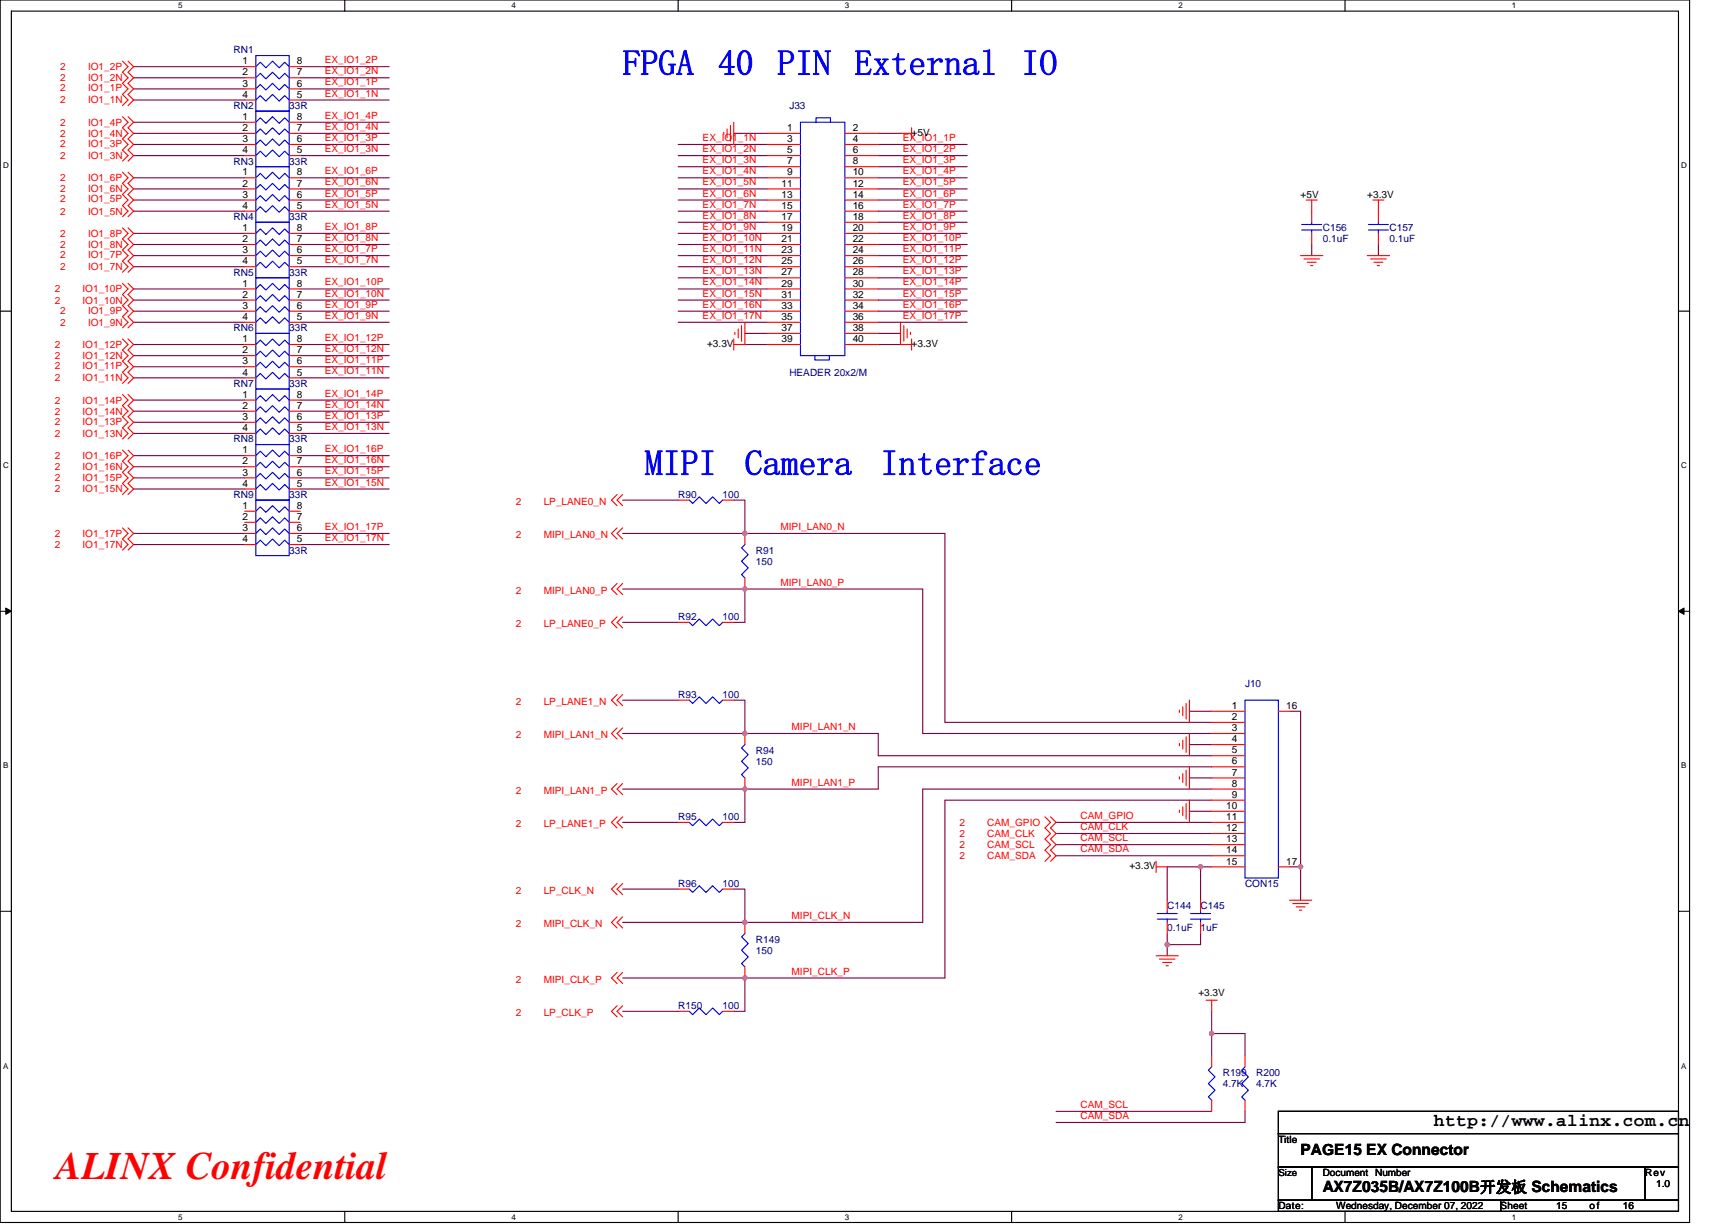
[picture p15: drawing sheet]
<svg xmlns="http://www.w3.org/2000/svg" width="297mm" height="210mm" viewBox="0 0 297 210" stroke-linecap="round" stroke-linejoin="round" font-family="sans-serif">
<defs><g id="words">
<text font-size="6.7" fill="#f00" x="9.6" y="202.2">ALINX Confidential</text>
<g font-size="6.1" fill="#00f">
<text x="106.7" y="12.9">FPGA 40 PIN External IO</text>
<text x="110.5" y="81.4">MIPI</text>
<text x="127.7" y="81.4">Camera</text>
<text x="150.9" y="81.4">Interface</text>
</g>
<text font-size="3" x="245.8" y="193.1">http://www.alinx.com.cn</text>
<g font-size="2.7">
<text x="222.9" y="197.9">PAGE15 EX Connector</text>
<text x="226.7" y="204.4">AX7Z035B/AX7Z100B开发板 Schematics</text>
</g>
<g font-size="1.7" fill="#000080">
<text x="40" y="9.2">RN1</text>
<text x="40" y="18.7">RN2</text>
<text x="49.6" y="18.7">33R</text>
<text x="135.3" y="18.7">J33</text>
<text x="40" y="28.2">RN3</text>
<text x="49.6" y="28.2">33R</text>
<text x="40" y="37.7">RN4</text>
<text x="49.6" y="37.7">33R</text>
<text x="226.7" y="39.6">C156</text>
<text x="226.7" y="41.6">0.1uF</text>
<text x="238.2" y="39.6">C157</text>
<text x="238.2" y="41.6">0.1uF</text>
<text x="40" y="47.3">RN5</text>
<text x="49.6" y="47.3">33R</text>
<text x="40" y="56.8">RN6</text>
<text x="49.6" y="56.8">33R</text>
<text x="135.3" y="64.4">HEADER 20x2/M</text>
<text x="40" y="66.3">RN7</text>
<text x="49.6" y="66.3">33R</text>
<text x="40" y="75.8">RN8</text>
<text x="49.6" y="75.8">33R</text>
<text x="40" y="85.4">RN9</text>
<text x="49.6" y="85.4">33R</text>
<text x="116.2" y="85.4">R90</text>
<text x="123.9" y="85.4">100</text>
<text x="49.6" y="94.9">33R</text>
<text x="129.6" y="94.9">R91</text>
<text x="129.6" y="96.8">150</text>
<text x="116.2" y="106.3">R92</text>
<text x="123.9" y="106.3">100</text>
<text x="116.2" y="119.7">R93</text>
<text x="123.9" y="119.7">100</text>
<text x="213.4" y="117.8">J10</text>
<text x="129.6" y="129.2">R94</text>
<text x="129.6" y="131.1">150</text>
<text x="116.2" y="140.6">R95</text>
<text x="123.9" y="140.6">100</text>
<text x="116.2" y="152">R96</text>
<text x="123.9" y="152">100</text>
<text x="200.1" y="155.9">C144</text>
<text x="205.8" y="155.9">C145</text>
<text x="213.4" y="152">CON15</text>
<text x="129.6" y="161.6">R149</text>
<text x="200.1" y="159.7">0.1uF</text>
<text x="205.8" y="159.7">1uF</text>
<text x="129.6" y="163.5">150</text>
<text x="116.2" y="173">R150</text>
<text x="123.9" y="173">100</text>
<text x="209.6" y="184.4">R199</text>
<text x="215.3" y="184.4">R200</text>
<text x="209.6" y="186.3">4.7K</text>
<text x="215.3" y="186.3">4.7K</text>
</g>
<g font-size="1.7">
<text x="41.6" y="11">1</text>
<text x="50.9" y="11">8</text>
<text x="41.6" y="12.9">2</text>
<text x="41.6" y="14.8">3</text>
<text x="41.6" y="16.7">4</text>
<text x="50.9" y="16.7">5</text>
<text x="50.9" y="14.8">6</text>
<text x="50.9" y="12.9">7</text>
<text x="41.6" y="20.6">1</text>
<text x="41.6" y="22.5">2</text>
<text x="50.9" y="22.5">7</text>
<text x="50.9" y="20.6">8</text>
<text x="134.9" y="22.5">1</text>
<text x="146.2" y="22.5">2</text>
<text x="156.2" y="23.3">+5V</text>
<text x="41.6" y="24.4">3</text>
<text x="41.6" y="26.3">4</text>
<text x="50.9" y="26.3">5</text>
<text x="50.9" y="24.4">6</text>
<text x="134.9" y="24.4">3</text>
<text x="134.9" y="26.3">5</text>
<text x="134.9" y="28.2">7</text>
<text x="146.2" y="24.4">4</text>
<text x="146.2" y="26.3">6</text>
<text x="146.2" y="28.2">8</text>
<text x="41.6" y="30.1">1</text>
<text x="41.6" y="32">2</text>
<text x="41.6" y="33.9">3</text>
<text x="41.6" y="35.8">4</text>
<text x="50.9" y="35.8">5</text>
<text x="50.9" y="33.9">6</text>
<text x="50.9" y="32">7</text>
<text x="50.9" y="30.1">8</text>
<text x="134" y="32">11</text>
<text x="134" y="33.9">13</text>
<text x="134" y="35.8">15</text>
<text x="134.9" y="30.1">9</text>
<text x="146.2" y="30.1">10</text>
<text x="146.2" y="32">12</text>
<text x="146.2" y="33.9">14</text>
<text x="146.2" y="35.8">16</text>
<text x="222.9" y="33.9">+5V</text>
<text x="234.4" y="33.9">+3.3V</text>
<text x="41.6" y="39.6">1</text>
<text x="41.6" y="41.5">2</text>
<text x="50.9" y="41.5">7</text>
<text x="50.9" y="39.6">8</text>
<text x="134" y="37.7">17</text>
<text x="134" y="39.6">19</text>
<text x="134" y="41.5">21</text>
<text x="146.2" y="37.7">18</text>
<text x="146.2" y="39.6">20</text>
<text x="146.2" y="41.5">22</text>
<text x="41.6" y="43.4">3</text>
<text x="41.6" y="45.3">4</text>
<text x="50.9" y="45.3">5</text>
<text x="50.9" y="43.4">6</text>
<text x="134" y="43.4">23</text>
<text x="134" y="45.3">25</text>
<text x="134" y="47.2">27</text>
<text x="146.2" y="43.4">24</text>
<text x="146.2" y="45.3">26</text>
<text x="146.2" y="47.2">28</text>
<text x="41.6" y="49.1">1</text>
<text x="41.6" y="51">2</text>
<text x="41.6" y="52.9">3</text>
<text x="50.9" y="52.9">6</text>
<text x="50.9" y="51">7</text>
<text x="50.9" y="49.1">8</text>
<text x="134" y="49.1">29</text>
<text x="134" y="51">31</text>
<text x="134" y="52.9">33</text>
<text x="146.2" y="49.1">30</text>
<text x="146.2" y="51">32</text>
<text x="146.2" y="52.9">34</text>
<text x="41.6" y="58.7">1</text>
<text x="41.6" y="54.8">4</text>
<text x="50.9" y="58.7">8</text>
<text x="50.9" y="54.8">5</text>
<text x="121.2" y="59.5">+3.3V</text>
<text x="134" y="54.8">35</text>
<text x="134" y="56.7">37</text>
<text x="134" y="58.7">39</text>
<text x="146.2" y="54.8">36</text>
<text x="146.2" y="56.7">38</text>
<text x="146.2" y="58.7">40</text>
<text x="156.2" y="59.5">+3.3V</text>
<text x="41.6" y="60.6">2</text>
<text x="41.6" y="62.5">3</text>
<text x="41.6" y="64.4">4</text>
<text x="50.9" y="64.4">5</text>
<text x="50.9" y="62.5">6</text>
<text x="50.9" y="60.6">7</text>
<text x="41.6" y="68.2">1</text>
<text x="41.6" y="70.1">2</text>
<text x="41.6" y="72">3</text>
<text x="50.9" y="72">6</text>
<text x="50.9" y="70.1">7</text>
<text x="50.9" y="68.2">8</text>
<text x="41.6" y="77.7">1</text>
<text x="41.6" y="73.9">4</text>
<text x="50.9" y="77.7">8</text>
<text x="50.9" y="73.9">5</text>
<text x="41.6" y="79.6">2</text>
<text x="41.6" y="81.5">3</text>
<text x="41.6" y="83.4">4</text>
<text x="50.9" y="83.4">5</text>
<text x="50.9" y="81.5">6</text>
<text x="50.9" y="79.6">7</text>
<text x="41.6" y="87.2">1</text>
<text x="41.6" y="89.1">2</text>
<text x="50.9" y="89.1">7</text>
<text x="50.9" y="87.2">8</text>
<text x="41.6" y="91">3</text>
<text x="41.6" y="92.9">4</text>
<text x="50.9" y="92.9">5</text>
<text x="50.9" y="91">6</text>
<text x="211.1" y="121.5">1</text>
<text x="211.1" y="123.4">2</text>
<text x="211.1" y="125.3">3</text>
<text x="220.4" y="121.5">16</text>
<text x="211.1" y="127.2">4</text>
<text x="211.1" y="129.1">5</text>
<text x="211.1" y="131">6</text>
<text x="211.1" y="132.9">7</text>
<text x="211.1" y="134.9">8</text>
<text x="211.1" y="136.8">9</text>
<text x="210.2" y="138.7">10</text>
<text x="210.2" y="140.6">11</text>
<text x="210.2" y="142.5">12</text>
<text x="193.6" y="149">+3.3V</text>
<text x="210.2" y="144.4">13</text>
<text x="210.2" y="146.3">14</text>
<text x="210.2" y="148.2">15</text>
<text x="220.4" y="148.2">17</text>
<text x="205.4" y="170.7">+3.3V</text>
<text x="219.1" y="195.9">Title</text>
<text x="219.1" y="201.5">Size</text>
<text x="226.7" y="201.6">Document Number</text>
<text x="282" y="201.6">Rev</text>
<text x="283.9" y="203.5">1.0</text>
<text x="219.1" y="207.3">Date:</text>
<text x="229" y="207.3">Wednesday, December 07, 2022</text>
<text x="257.2" y="207.3">Sheet</text>
<text x="266.7" y="207.3">15</text>
<text x="272.5" y="207.3">of</text>
<text x="278.2" y="207.3">16</text>
</g>
<g font-size="1.7" fill="#f00">
<text x="55.7" y="10.8">EX_IO1_2P</text>
<text x="10.3" y="13.9">2</text>
<text x="10.3" y="12">2</text>
<text x="10.3" y="15.6">2</text>
<text x="10.3" y="17.7">2</text>
<text x="15.1" y="13.9">IO1_2N</text>
<text x="15.1" y="12">IO1_2P</text>
<text x="15.1" y="15.6">IO1_1P</text>
<text x="15.1" y="17.7">IO1_1N</text>
<text x="55.7" y="12.7">EX_IO1_2N</text>
<text x="55.7" y="14.6">EX_IO1_1P</text>
<text x="55.7" y="16.6">EX_IO1_1N</text>
<text x="10.3" y="21.5">2</text>
<text x="10.3" y="23.5">2</text>
<text x="15.1" y="21.5">IO1_4P</text>
<text x="15.1" y="23.5">IO1_4N</text>
<text x="55.7" y="20.4">EX_IO1_4P</text>
<text x="55.7" y="22.3">EX_IO1_4N</text>
<text x="10.3" y="25.2">2</text>
<text x="10.3" y="27.3">2</text>
<text x="15.1" y="25.2">IO1_3P</text>
<text x="15.1" y="27.3">IO1_3N</text>
<text x="55.7" y="24.2">EX_IO1_3P</text>
<text x="55.7" y="26.1">EX_IO1_3N</text>
<text x="55.7" y="29.9">EX_IO1_6P</text>
<text x="120.4" y="24.2">EX_IO1_1N</text>
<text x="120.4" y="26.1">EX_IO1_2N</text>
<text x="120.4" y="28">EX_IO1_3N</text>
<text x="120.4" y="29.9">EX_IO1_4N</text>
<text x="154.7" y="24.2">EX_IO1_1P</text>
<text x="154.7" y="26.1">EX_IO1_2P</text>
<text x="154.7" y="28">EX_IO1_3P</text>
<text x="154.7" y="29.9">EX_IO1_4P</text>
<text x="10.3" y="31.1">2</text>
<text x="10.3" y="33">2</text>
<text x="10.3" y="34.7">2</text>
<text x="15.1" y="31.1">IO1_6P</text>
<text x="15.1" y="33">IO1_6N</text>
<text x="15.1" y="34.7">IO1_5P</text>
<text x="55.7" y="33.7">EX_IO1_5P</text>
<text x="55.7" y="31.8">EX_IO1_6N</text>
<text x="55.7" y="35.6">EX_IO1_5N</text>
<text x="120.4" y="31.8">EX_IO1_5N</text>
<text x="120.4" y="33.7">EX_IO1_6N</text>
<text x="120.4" y="35.6">EX_IO1_7N</text>
<text x="154.7" y="31.8">EX_IO1_5P</text>
<text x="154.7" y="33.7">EX_IO1_6P</text>
<text x="154.7" y="35.6">EX_IO1_7P</text>
<text x="10.3" y="36.8">2</text>
<text x="10.3" y="40.6">2</text>
<text x="15.1" y="36.8">IO1_5N</text>
<text x="15.1" y="40.6">IO1_8P</text>
<text x="55.7" y="39.4">EX_IO1_8P</text>
<text x="55.7" y="41.3">EX_IO1_8N</text>
<text x="120.4" y="37.5">EX_IO1_8N</text>
<text x="120.4" y="39.4">EX_IO1_9N</text>
<text x="120.4" y="41.3">EX_IO1_10N</text>
<text x="154.7" y="37.5">EX_IO1_8P</text>
<text x="154.7" y="39.4">EX_IO1_9P</text>
<text x="154.7" y="41.3">EX_IO1_10P</text>
<text x="10.3" y="42.5">2</text>
<text x="10.3" y="44.2">2</text>
<text x="10.3" y="46.3">2</text>
<text x="15.1" y="42.5">IO1_8N</text>
<text x="15.1" y="44.2">IO1_7P</text>
<text x="15.1" y="46.3">IO1_7N</text>
<text x="55.7" y="43.2">EX_IO1_7P</text>
<text x="55.7" y="45.1">EX_IO1_7N</text>
<text x="120.4" y="43.2">EX_IO1_11N</text>
<text x="120.4" y="45.1">EX_IO1_12N</text>
<text x="120.4" y="47">EX_IO1_13N</text>
<text x="154.7" y="43.2">EX_IO1_11P</text>
<text x="154.7" y="45.1">EX_IO1_12P</text>
<text x="154.7" y="47">EX_IO1_13P</text>
<text x="9.4" y="50.1">2</text>
<text x="9.4" y="52">2</text>
<text x="10.3" y="53.7">2</text>
<text x="14.1" y="50.1">IO1_10P</text>
<text x="14.1" y="52">IO1_10N</text>
<text x="15.1" y="53.7">IO1_9P</text>
<text x="55.7" y="48.9">EX_IO1_10P</text>
<text x="55.7" y="52.7">EX_IO1_9P</text>
<text x="55.7" y="50.8">EX_IO1_10N</text>
<text x="120.4" y="48.9">EX_IO1_14N</text>
<text x="120.4" y="50.8">EX_IO1_15N</text>
<text x="120.4" y="52.7">EX_IO1_16N</text>
<text x="154.7" y="48.9">EX_IO1_14P</text>
<text x="154.7" y="50.8">EX_IO1_15P</text>
<text x="154.7" y="52.7">EX_IO1_16P</text>
<text x="9.4" y="59.6">2</text>
<text x="10.3" y="55.8">2</text>
<text x="14.1" y="59.6">IO1_12P</text>
<text x="15.1" y="55.8">IO1_9N</text>
<text x="55.7" y="54.7">EX_IO1_9N</text>
<text x="55.7" y="58.5">EX_IO1_12P</text>
<text x="120.4" y="54.7">EX_IO1_17N</text>
<text x="154.7" y="54.7">EX_IO1_17P</text>
<text x="9.4" y="61.6">2</text>
<text x="9.4" y="63.3">2</text>
<text x="9.4" y="65.4">2</text>
<text x="14.1" y="61.6">IO1_12N</text>
<text x="14.1" y="63.3">IO1_11P</text>
<text x="14.1" y="65.4">IO1_11N</text>
<text x="55.7" y="62.3">EX_IO1_11P</text>
<text x="55.7" y="60.4">EX_IO1_12N</text>
<text x="55.7" y="64.2">EX_IO1_11N</text>
<text x="9.4" y="69.2">2</text>
<text x="9.4" y="71.1">2</text>
<text x="14.1" y="69.2">IO1_14P</text>
<text x="14.1" y="71.1">IO1_14N</text>
<text x="55.7" y="68">EX_IO1_14P</text>
<text x="55.7" y="71.8">EX_IO1_13P</text>
<text x="55.7" y="69.9">EX_IO1_14N</text>
<text x="9.4" y="72.8">2</text>
<text x="9.4" y="74.9">2</text>
<text x="14.1" y="72.8">IO1_13P</text>
<text x="14.1" y="74.9">IO1_13N</text>
<text x="55.7" y="73.7">EX_IO1_13N</text>
<text x="55.7" y="77.5">EX_IO1_16P</text>
<text x="9.4" y="78.7">2</text>
<text x="9.4" y="80.6">2</text>
<text x="9.4" y="82.5">2</text>
<text x="14.1" y="78.7">IO1_16P</text>
<text x="14.1" y="80.6">IO1_16N</text>
<text x="14.1" y="82.5">IO1_15P</text>
<text x="55.7" y="81.3">EX_IO1_15P</text>
<text x="55.7" y="79.4">EX_IO1_16N</text>
<text x="55.7" y="83.2">EX_IO1_15N</text>
<text x="9.4" y="84.4">2</text>
<text x="14.1" y="84.4">IO1_15N</text>
<text x="88.4" y="86.5">2</text>
<text x="93.2" y="86.5">LP_LANE0_N</text>
<text x="9.4" y="92">2</text>
<text x="9.4" y="93.9">2</text>
<text x="14.1" y="92">IO1_17P</text>
<text x="14.1" y="93.9">IO1_17N</text>
<text x="55.7" y="90.8">EX_IO1_17P</text>
<text x="55.7" y="92.8">EX_IO1_17N</text>
<text x="88.4" y="92.2">2</text>
<text x="93.2" y="92.2">MIPI_LAN0_N</text>
<text x="133.8" y="90.8">MIPI_LAN0_N</text>
<text x="88.4" y="101.7">2</text>
<text x="93.2" y="101.7">MIPI_LAN0_P</text>
<text x="133.8" y="100.4">MIPI_LAN0_P</text>
<text x="88.4" y="107.5">2</text>
<text x="93.2" y="107.5">LP_LANE0_P</text>
<text x="88.4" y="120.8">2</text>
<text x="93.2" y="120.8">LP_LANE1_N</text>
<text x="135.7" y="125.1">MIPI_LAN1_N</text>
<text x="88.4" y="126.5">2</text>
<text x="93.2" y="126.5">MIPI_LAN1_N</text>
<text x="88.4" y="136">2</text>
<text x="93.2" y="136">MIPI_LAN1_P</text>
<text x="135.7" y="134.7">MIPI_LAN1_P</text>
<text x="88.4" y="141.8">2</text>
<text x="93.2" y="141.8">LP_LANE1_P</text>
<text x="164.4" y="141.6">2</text>
<text x="164.4" y="143.5">2</text>
<text x="169.2" y="141.6">CAM_GPIO</text>
<text x="169.2" y="143.5">CAM_CLK</text>
<text x="185.2" y="140.4">CAM_GPIO</text>
<text x="185.2" y="142.3">CAM_CLK</text>
<text x="164.4" y="145.4">2</text>
<text x="164.4" y="147.3">2</text>
<text x="169.2" y="145.4">CAM_SCL</text>
<text x="169.2" y="147.3">CAM_SDA</text>
<text x="185.2" y="144.2">CAM_SCL</text>
<text x="185.2" y="146.1">CAM_SDA</text>
<text x="88.4" y="153.2">2</text>
<text x="93.2" y="153.2">LP_CLK_N</text>
<text x="88.4" y="158.9">2</text>
<text x="93.2" y="158.9">MIPI_CLK_N</text>
<text x="135.7" y="157.5">MIPI_CLK_N</text>
<text x="135.7" y="167">MIPI_CLK_P</text>
<text x="88.4" y="168.4">2</text>
<text x="93.2" y="168.4">MIPI_CLK_P</text>
<text x="88.4" y="174.1">2</text>
<text x="93.2" y="174.1">LP_CLK_P</text>
<text x="185.2" y="189.9">CAM_SCL</text>
<text x="185.2" y="191.8">CAM_SDA</text>
</g>
<g font-size="1.4">
<text x="30.5" y="1.4">5</text>
<text x="87.7" y="1.4">4</text>
<text x="144.8" y="1.4">3</text>
<text x="202" y="1.4">2</text>
<text x="259.1" y="1.4">1</text>
<text x=".5" y="28.9">D</text>
<text x="288.2" y="28.9">D</text>
<text x=".5" y="80.3">C</text>
<text x="288.2" y="80.3">C</text>
<text x=".5" y="131.7">B</text>
<text x="288.2" y="131.7">B</text>
<text x=".5" y="183.2">A</text>
<text x="288.2" y="183.2">A</text>
<text x="30.5" y="209.1">5</text>
<text x="87.7" y="209.1">4</text>
<text x="144.8" y="209.1">3</text>
<text x="202" y="209.1">2</text>
<text x="259.1" y="209.1">1</text>
</g>
</g></defs>
<path d="M0 0h289.6v209.5h-289.6zM1.9 1.9h285.8v205.7h-285.8z" fill="none" stroke="#000" stroke-width=".19"/>
<g fill="#fff">
<path d="M30.5 .2h.8v1.5h-.8z"/>
<path d="M30.5 207.8h.8v1.6h-.8z"/>
</g>
<path d="M59.1 0v1.9M59.1 207.6v1.9" fill="none" stroke="#000" stroke-width=".19"/>
<g fill="#fff">
<path d="M87.7 .2h.7v1.5h-.7z"/>
<path d="M87.7 207.8h.7v1.6h-.7z"/>
</g>
<path d="M116.2 0v1.9M116.2 207.6v1.9" fill="none" stroke="#000" stroke-width=".19"/>
<g fill="#fff">
<path d="M144.8 .2h.8v1.5h-.8z"/>
<path d="M144.8 207.8h.8v1.6h-.8z"/>
</g>
<path d="M173.4 0v1.9M173.4 207.6v1.9" fill="none" stroke="#000" stroke-width=".19"/>
<g fill="#fff">
<path d="M202 .2h.7v1.5h-.7z"/>
<path d="M202 207.8h.7v1.6h-.7z"/>
</g>
<path d="M230.5 0v1.9M230.5 207.6v1.9" fill="none" stroke="#000" stroke-width=".19"/>
<g fill="#fff">
<path d="M259.1 .2h.8v1.5h-.8z"/>
<path d="M259.1 207.8h.8v1.6h-.8z"/>
<path d="M.5 27.6h1v1.5h-1z"/>
<path d="M288.2 27.6h1v1.5h-1z"/>
<path d="M.5 79.1h1v1.5h-1z"/>
<path d="M288.2 79.1h1v1.5h-1z"/>
</g>
<path d="M0 53.3h1.9M287.7 53.3h1.9" fill="none" stroke="#000" stroke-width=".19"/>
<g fill="#fff">
<path d="M.5 130.5h.9v1.5h-.9z"/>
<path d="M288.2 130.5h.9v1.5h-.9z"/>
</g>
<path d="M0 104.8h1.9M287.7 104.8h1.9" fill="none" stroke="#000" stroke-width=".19"/>
<path d="M1 104.2l.9 .6-.9 .5zM287.7 104.8l.9-.6v1.1z" fill="#000" stroke="#000" stroke-width=".17"/>
<g fill="#fff">
<path d="M.5 181.9h.9v1.6h-.9z"/>
<path d="M288.2 181.9h.9v1.6h-.9z"/>
</g>
<path d="M0 156.2h1.9M287.7 156.2h1.9M219.1 190.5h68.6v3.8h-68.6zM219.1 194.3h68.6v5.7h-68.6zM219.1 200h5.7v5.7h-5.7zM219.1 205.7h38.1v1.9h-38.1zM224.8 200h57.2v5.7h-57.2zM257.2 205.7h30.5v1.9h-30.5zM282 200h5.7v5.7h-5.7z" fill="none" stroke="#000" stroke-width=".19"/>
<g fill="none" stroke="#800040" stroke-width=".19">
<path d="M22.9 13.3h19M22.9 11.4h19M22.9 15.2h19M22.9 17.1h19M51.5 11.4h15.2M51.5 13.3h15.2M51.5 15.2h15.2M51.5 17.1h15.2M22.9 21h19M22.9 22.9h19M22.9 24.8h19M22.9 26.7h19"/>
<path d="M22.9 30.5h19M22.9 32.4h19M22.9 34.3h19M22.9 36.2h19M51.5 21h15.2M51.5 24.8h15.2M51.5 22.9h15.2M51.5 26.7h15.2M51.5 30.5h15.2M51.5 34.3h15.2M51.5 32.4h15.2M51.5 36.2h15.2"/>
<path d="M116.2 24.8h15.3M116.2 26.7h15.3M116.2 28.6h15.3M116.2 30.5h15.3M116.2 32.4h15.3M116.2 34.3h15.3M116.2 36.2h15.3M116.2 38.1h15.3M125.8 22.9h5.7M150.5 22.9h3.8M150.5 24.8h15.3M150.5 26.7h15.3"/>
<path d="M150.5 28.6h15.3M150.5 30.5h15.3M150.5 32.4h15.3M150.5 34.3h15.3M150.5 36.2h15.3M150.5 38.1h15.3M22.9 40h19M22.9 41.9h19M22.9 43.8h19M22.9 45.7h19M22.9 49.5h19M22.9 51.4h19"/>
<path d="M22.9 53.3h19M22.9 55.2h19M22.9 59.1h19M51.5 40h15.2M51.5 43.8h15.2M51.5 41.9h15.2M51.5 45.7h15.2M51.5 49.5h15.2M51.5 53.3h15.2M51.5 51.4h15.2M51.5 55.2h15.2M51.5 59.1h15.2"/>
<path d="M116.2 40h15.3M116.2 41.9h15.3M116.2 43.8h15.3M116.2 45.7h15.3M116.2 47.6h15.3M116.2 49.5h15.3M116.2 51.4h15.3M116.2 53.3h15.3M116.2 55.2h15.3M127.7 59.1h3.8M127.7 57.1h3.8M150.5 57.1h3.8"/>
<path d="M150.5 59.1h3.8M150.5 40h15.3M150.5 41.9h15.3M150.5 43.8h15.3M150.5 45.7h15.3M150.5 47.6h15.3M150.5 49.5h15.3M150.5 51.4h15.3M150.5 53.3h15.3M150.5 55.2h15.3M224.8 41.9v1.9M236.3 41.9v1.9"/>
<path d="M22.9 61h19M22.9 62.9h19M22.9 64.8h19M22.9 68.6h19M22.9 70.5h19M22.9 72.4h19M22.9 74.3h19M22.9 78.1h19M51.5 62.9h15.2M51.5 61h15.2M51.5 64.8h15.2M51.5 68.6h15.2"/>
<path d="M51.5 72.4h15.2M51.5 70.5h15.2M51.5 74.3h15.2M51.5 78.1h15.2M22.9 80h19M22.9 81.9h19M22.9 83.8h19M22.9 91.4h19M22.9 93.3h19M51.5 81.9h15.2M51.5 80h15.2M51.5 83.8h15.2"/>
<path d="M51.5 91.4h15.2M51.5 93.3h15.2M106.7 91.4h21M106.7 85.7h9.5M125.8 85.7h1.9v5.7M127.7 91.4h34.3v32.4h45.7M106.7 101h21M106.7 106.7h9.5M127.7 101h30.5v24.7h49.5M127.7 101v5.7h-1.9M106.7 135.3h21M106.7 125.7h21"/>
<path d="M106.7 120h9.5M125.8 120h1.9v5.7M127.7 125.7h22.8v3.8h57.2M127.7 135.3v5.7h-1.9M203.9 121.9h3.8M203.9 127.6h3.8M203.9 133.3h3.8M203.9 139.1h3.8M207.7 131.4h-57.2v3.9h-22.8M207.7 135.3h-49.5v22.8h-30.5M207.7 137.2h-45.7v30.4h-34.3M221 121.9h1.9v32.4"/>
<path d="M106.7 158.1h21M106.7 152.4h9.5M106.7 141h9.5M125.8 152.4h1.9v5.7M181 142.9h26.7M181 144.8h26.7M181 146.7h26.7M181 141h26.7M200.1 154.3v-5.7h5.7v5.7M205.8 148.6h1.9M221 148.6h1.9M106.7 167.6h21"/>
<path d="M106.7 173.4h9.5M127.7 167.6v5.8h-1.9M200.1 161.9v1.9M200.1 160v1.9M205.8 160v1.9h-5.7M207.7 177.2v3.8M207.7 173.4v3.8M207.7 177.2h5.7v3.8M181 190.5h26.7M213.4 190.5v1.9h-32.4"/>
</g>
<g fill="#f0f" stroke="#f0f" stroke-width=".19">
<circle cx="222.9" cy="148.6" r=".38"/>
<circle cx="127.7" cy="91.4" r=".38"/>
<circle cx="127.7" cy="125.7" r=".38"/>
<circle cx="127.7" cy="167.6" r=".38"/>
<circle cx="127.7" cy="101" r=".38"/>
<circle cx="127.7" cy="158.1" r=".38"/>
<circle cx="127.7" cy="135.2" r=".38"/>
<circle cx="205.8" cy="148.6" r=".38"/>
<circle cx="207.7" cy="177.2" r=".38"/>
<circle cx="200" cy="161.9" r=".38"/>
</g>
<g fill="none" stroke="#f00" stroke-width=".19">
<path d="M21 10.5l.9 .9-.9 1 .9 .9-.9 1 .9 .9-.9 1 .9 .9-.9 1M21.9 10.5l1 .9-1 1 1 .9-1 1 1 .9-1 1 1 .9-1 1M41.9 11.4h2M41.9 13.3h2M41.9 15.2h2M41.9 17.1h2M49.6 17.1h1.9M49.6 15.2h1.9M49.6 13.3h1.9M49.6 11.4h1.9M21 20l.9 1-.9 .9 .9 1-.9 .9 .9 1-.9 .9 .9 1-.9 .9M21 29.5l.9 1-.9 .9 .9 1-.9 .9 .9 1-.9 .9 .9 1-.9 .9"/>
<path d="M21 39.1l.9 .9-.9 1 .9 .9-.9 1 .9 .9-.9 1 .9 .9-.9 1M21.9 20l1 1-1 .9 1 1-1 .9 1 1-1 .9 1 1-1 .9M21.9 29.5l1 1-1 .9 1 1-1 .9 1 1-1 .9 1 1-1 .9M21.9 39.1l1 .9-1 1 1 .9-1 1 1 .9-1 1 1 .9-1 1M41.9 21h2M41.9 22.9h2M41.9 24.8h2M41.9 26.7h2M41.9 30.5h2M41.9 32.4h2M41.9 34.3h2M41.9 36.2h2"/>
<path d="M49.6 26.7h1.9M49.6 24.8h1.9M49.6 22.9h1.9M49.6 21h1.9M49.6 36.2h1.9M49.6 34.3h1.9M49.6 32.4h1.9M49.6 30.5h1.9M124.1 22.7v.4M124.6 22.1v1.5M125.2 21.5v2.7M125.8 21v3.8"/>
<path d="M131.5 22.9h5.7M131.5 24.8h5.7M131.5 26.7h5.7M131.5 28.6h5.7M131.5 30.5h5.7M131.5 32.4h5.7M131.5 34.3h5.7M131.5 36.2h5.7M131.5 38.1h5.7M144.8 22.9h5.7M144.8 24.8h5.7M144.8 26.7h5.7"/>
<path d="M144.8 28.6h5.7M144.8 30.5h5.7M144.8 32.4h5.7M144.8 34.3h5.7M144.8 36.2h5.7M144.8 38.1h5.7M154.3 22.9h1.9M156.2 21.9v1.9M223.9 34.3h1.9M224.8 34.3v3.8M235.3 34.3h1.9M236.3 34.3v3.8"/>
<path d="M21 48.6l.9 .9-.9 1 .9 .9-.9 1 .9 .9-.9 1 .9 .9-.9 1M21 58.1l.9 1-.9 .9 .9 1-.9 .9 .9 1-.9 .9 .9 1-.9 .9M21.9 48.6l1 .9-1 1 1 .9-1 1 1 .9-1 1 1 .9-1 1M21.9 58.1l1 1-1 .9 1 1-1 .9 1 1-1 .9 1 1-1 .9M41.9 59.1h2M41.9 40h2M41.9 41.9h2M41.9 43.8h2M41.9 45.7h2M41.9 49.5h2M41.9 51.4h2M41.9 53.3h2"/>
<path d="M41.9 55.2h2M49.6 59.1h1.9M49.6 45.7h1.9M49.6 43.8h1.9M49.6 41.9h1.9M49.6 40h1.9M49.6 55.2h1.9M49.6 53.3h1.9M49.6 51.4h1.9M49.6 49.5h1.9M125.8 58.1v1.9M126 57v.3"/>
<path d="M126.5 56.4v1.5M127.1 55.8v2.7M127.7 55.2v3.9h-1.9M131.5 40h5.7M131.5 41.9h5.7M131.5 43.8h5.7M131.5 45.7h5.7M131.5 47.6h5.7M131.5 49.5h5.7M131.5 51.4h5.7M131.5 53.3h5.7M131.5 55.2h5.7"/>
<path d="M131.5 57.1h5.7M131.5 59.1h5.7M144.8 40h5.7M144.8 41.9h5.7M144.8 43.8h5.7M144.8 45.7h5.7M144.8 47.6h5.7M144.8 49.5h5.7M144.8 51.4h5.7M144.8 53.3h5.7M144.8 55.2h5.7M144.8 57.1h5.7"/>
<path d="M144.8 59.1h5.7M154.3 55.2v3.9h1.9M154.9 55.8v2.7M155.5 56.4v1.5M156.1 57v.3M156.2 58.1v1.9M222.9 43.8h3.8M223.5 44.4h2.7M224.1 45h1.5M224.6 45.5h.4M224.8 40v1.9M234.4 43.8h3.8"/>
<path d="M234.9 44.4h2.7M235.5 45h1.5M236.1 45.5h.3M236.3 40v1.9M21 67.6l.9 1-.9 .9 .9 1-.9 .9 .9 1-.9 .9 .9 1-.9 .9M21 77.2l.9 .9-.9 1 .9 .9-.9 1 .9 .9-.9 1 .9 .9-.9 1M21.9 67.6l1 1-1 .9 1 1-1 .9 1 1-1 .9 1 1-1 .9M21.9 77.2l1 .9-1 1 1 .9-1 1 1 .9-1 1 1 .9-1 1M41.9 61h2M41.9 62.9h2M41.9 64.8h2M41.9 78.1h2"/>
<path d="M41.9 68.6h2M41.9 70.5h2M41.9 72.4h2M41.9 74.3h2M49.6 64.8h1.9M49.6 62.9h1.9M49.6 61h1.9M49.6 78.1h1.9M49.6 74.3h1.9M49.6 72.4h1.9M49.6 70.5h1.9M49.6 68.6h1.9"/>
<path d="M21 90.5l.9 .9-.9 1 .9 .9-.9 1M21.9 90.5l1 .9-1 1 1 .9-1 1M41.9 87.6h2M41.9 89.5h2M41.9 91.4h2M41.9 93.3h2M41.9 80h2M41.9 81.9h2M41.9 83.8h2M49.6 93.3h1.9M49.6 91.4h1.9M49.6 89.5h1.9"/>
<path d="M49.6 87.6h1.9M49.6 83.8h1.9M49.6 81.9h1.9M49.6 80h1.9M105.8 90.5l-1 .9 1 1M105.8 84.8l-1 .9 1 1M106.7 90.5l-.9 .9 .9 1M106.7 84.8l-.9 .9 .9 1M116.2 85.7h1.9M123.9 85.7h1.9M127.7 99.1v1.9M127.7 91.4v1.9"/>
<path d="M105.8 100l-1 1 1 .9M105.8 105.7l-1 1 1 .9M105.8 119.1l-1 .9 1 1M106.7 100l-.9 1 .9 .9M106.7 105.7l-.9 1 .9 .9M106.7 119.1l-.9 .9 .9 1M116.2 106.7h1.9M123.9 106.7h1.9M105.8 124.8l-1 .9 1 1M105.8 134.3l-1 1 1 .9M106.7 124.8l-.9 .9 .9 1M106.7 134.3l-.9 1 .9 .9"/>
<path d="M116.2 120h1.9M123.9 120h1.9M127.7 133.3v2M127.7 125.7v1.9M202.2 121.7v.4M202.2 127.4v.4M202.2 133.2v.3M202.2 138.9v.4M202.7 121.2v1.5M202.7 126.9v1.5M202.7 132.6v1.5M202.7 138.3v1.5"/>
<path d="M203.3 120.6v2.7M203.3 126.3v2.7M203.3 132v2.7M203.3 137.7v2.7M203.9 120v3.8M203.9 125.7v3.8M203.9 131.4v3.9M203.9 137.2v3.8M207.7 121.9h5.7M207.7 123.8h5.7M207.7 125.7h5.7M207.7 127.6h5.7"/>
<path d="M207.7 129.5h5.7M207.7 131.4h5.7M207.7 133.3h5.7M207.7 135.3h5.7M207.7 137.2h5.7M207.7 139.1h5.7M219.1 121.9h1.9M105.8 157.2l-1 .9 1 1M105.8 140l-1 1 1 .9M105.8 151.4l-1 1 1 1M106.7 157.2l-.9 .9 .9 1M106.7 140l-.9 1 .9 .9"/>
<path d="M106.7 151.4l-.9 1 .9 1M116.2 141h1.9M116.2 152.4h1.9M123.9 141h1.9M123.9 152.4h1.9M127.7 158.1v1.9M179.1 140l1 1-1 .9 1 1-1 .9 1 1-1 .9 1 1-1 .9M180.1 140l.9 1-.9 .9 .9 1-.9 .9 .9 1-.9 .9 .9 1-.9 .9M198.2 148.6h1.9M198.2 147.6v1.9M200.1 154.3v1.9M200.1 158.1v1.9"/>
<path d="M205.8 154.3v1.9M205.8 158.1v1.9M207.7 141h5.7M207.7 142.9h5.7M207.7 144.8h5.7M207.7 146.7h5.7M207.7 148.6h5.7M219.1 148.6h1.9M221 154.3h3.8M221.6 154.9h2.7M222.2 155.4h1.5M222.7 156h.4"/>
<path d="M105.8 166.7l-1 .9 1 1M105.8 172.4l-1 1 1 .9M106.7 166.7l-.9 .9 .9 1M106.7 172.4l-.9 1 .9 .9M116.2 173.4h1.9M123.9 173.4h1.9M127.7 165.7v1.9M198.2 163.8h3.8M198.7 164.4h2.7M199.3 165h1.5M199.9 165.5h.4M206.7 171.4h1.9"/>
<path d="M207.7 171.4v2M207.7 188.6v1.9M207.7 181v1.9M213.4 188.6v1.9M213.4 181v1.9"/>
</g>
<g fill="none" stroke="#00f" stroke-width=".19">
<path d="M43.9 11.4l.7-.7 1 .9 1.1-1.1 1.2 1.1 .9-.9 .8 .7M43.9 13.3l.7-.7 1 .9 1.1-1.1 1.2 1.1 .9-.9 .8 .7M43.9 15.2l.7-.7 1 .9 1.1-1.1 1.2 1.1 .9-.9 .8 .7M43.9 17.1l.7-.7 1 .9 1.1-1.1 1.2 1.1 .9-.9 .8 .7M43.9 19h5.7v9.6h-5.7zM43.9 9.5h5.7v9.5h-5.7zM43.9 21l.7-.8 1 .9 1.1-1.1 1.2 1.1 .9-.9 .8 .8M43.9 22.9l.7-.8 1 1 1.1-1.2 1.2 1.2 .9-1 .8 .8M43.9 24.8l.7-.8 1 1 1.1-1.2 1.2 1.2 .9-1 .8 .8M43.9 26.7l.7-.8 1 1 1.1-1.2 1.2 1.2 .9-1 .8 .8M43.9 30.5l.7-.8 1 1 1.1-1.2 1.2 1.2 .9-1 .8 .8M43.9 32.4l.7-.8 1 1 1.1-1.2 1.2 1.2 .9-1 .8 .8"/>
<path d="M43.9 34.3l.7-.8 1 1 1.1-1.2 1.2 1.2 .9-1 .8 .8M43.9 36.2l.7-.8 1 1 1.1-1.2 1.2 1.2 .9-1 .8 .8M43.9 38.1h5.7v9.5h-5.7zM43.9 28.6h5.7v9.5h-5.7zM137.2 21h7.6v40h-7.6zM139.9 21v-.8h2.4v.8M223.1 39.4h3.4M223.1 38.5h3.4M224.8 38.1v.4M224.8 39.4v.6M234.5 39.4h3.5M234.5 38.5h3.5"/>
<path d="M236.3 38.1v.4M236.3 39.4v.6M43.9 59.1l.7-.8 1 .9 1.1-1.1 1.2 1.1 .9-.9 .8 .8M43.9 40l.7-.8 1 1 1.1-1.1 1.2 1.1 .9-1 .8 .8M43.9 41.9l.7-.8 1 1 1.1-1.1 1.2 1.1 .9-1 .8 .8M43.9 43.8l.7-.7 1 .9 1.1-1.1 1.2 1.1 .9-.9 .8 .7M43.9 45.7l.7-.7 1 .9 1.1-1.1 1.2 1.1 .9-.9 .8 .7M43.9 49.5l.7-.7 1 .9 1.1-1.1 1.2 1.1 .9-.9 .8 .7M43.9 51.4l.7-.7 1 .9 1.1-1.1 1.2 1.1 .9-.9 .8 .7M43.9 53.3l.7-.7 1 .9 1.1-1.1 1.2 1.1 .9-.9 .8 .7M43.9 55.2l.7-.7 1 .9 1.1-1.1 1.2 1.1 .9-.9 .8 .7M43.9 57.1h5.7v9.6h-5.7z"/>
<path d="M43.9 47.6h5.7v9.5h-5.7zM43.9 61l.7-.8 1 1 1.1-1.2 1.2 1.2 .9-1 .8 .8M43.9 62.9l.7-.8 1 1 1.1-1.2 1.2 1.2 .9-1 .8 .8M43.9 64.8l.7-.8 1 1 1.1-1.2 1.2 1.2 .9-1 .8 .8M43.9 78.1l.7-.8 1 1 1.1-1.1 1.2 1.1 .9-1 .8 .8M43.9 68.6l.7-.8 1 1 1.1-1.2 1.2 1.2 .9-1 .8 .8M43.9 70.5l.7-.8 1 1 1.1-1.2 1.2 1.2 .9-1 .8 .8M43.9 72.4l.7-.8 1 1 1.1-1.2 1.2 1.2 .9-1 .8 .8M43.9 74.3l.7-.8 1 1 1.1-1.2 1.2 1.2 .9-1 .8 .8M43.9 76.2h5.7v9.5h-5.7zM43.9 66.7h5.7v9.5h-5.7zM139.7 61v.7h2.5v-.7"/>
<path d="M43.9 87.6l.7-.7 1 .9 1.1-1.1 1.2 1.1 .9-.9 .8 .7M43.9 89.5l.7-.7 1 .9 1.1-1.1 1.2 1.1 .9-.9 .8 .7M43.9 91.4l.7-.7 1 .9 1.1-1.1 1.2 1.1 .9-.9 .8 .7M43.9 93.3l.7-.7 1 .9 1.1-1.1 1.2 1.1 .9-.9 .8 .7M43.9 80l.7-.8 1 1 1.1-1.1 1.2 1.1 .9-1 .8 .8M43.9 81.9l.7-.7 1 .9 1.1-1.1 1.2 1.1 .9-.9 .8 .7M43.9 83.8l.7-.7 1 .9 1.1-1.1 1.2 1.1 .9-.9 .8 .7M43.9 85.7h5.7v9.5h-5.7zM118.1 85.7l.6 .6 1.2-1.1 1.1 1.1 1.1-1.1 1.2 1.1 .6-.6M127.7 93.3l-.6 .6 1.1 1.2-1.1 1.1 1.1 1.1-1.1 1.2 .6 .6M118.1 106.7l.6 .6 1.2-1.2 1.1 1.2 1.1-1.2 1.2 1.2 .6-.6M118.1 120l.6 .6 1.2-1.2 1.1 1.2 1.1-1.2 1.2 1.2 .6-.6"/>
<path d="M127.7 127.6l-.6 .6 1.1 1.1-1.1 1.2 1.1 1.1-1.1 1.2 .6 .5M213.4 120h5.7v30.5h-5.7zM118.1 141l.6 .5 1.2-1.1 1.1 1.1 1.1-1.1 1.2 1.1 .6-.5M118.1 152.4l.6 .6 1.2-1.2 1.1 1.2 1.1-1.2 1.2 1.2 .6-.6M198.3 157.5h3.5M198.3 156.6h3.5M200.1 156.2v.4M200.1 157.5v.6M204.1 157.5h3.4M204.1 156.6h3.4M205.8 156.2v.4M205.8 157.5v.6"/>
<path d="M118.1 173.4l.6 .5 1.2-1.1 1.1 1.1 1.1-1.1 1.2 1.1 .6-.5M127.7 160l-.6 .6 1.1 1.1-1.1 1.2 1.1 1.1-1.1 1.2 .6 .5M207.7 182.9l-.6 .6 1.2 1.1-1.2 1.1 1.2 1.2-1.2 1.1 .6 .6M213.4 182.9l-.6 .6 1.2 1.1-1.2 1.1 1.2 1.2-1.2 1.1 .6 .6"/>
</g>
<use href="#words"/>
</svg>
